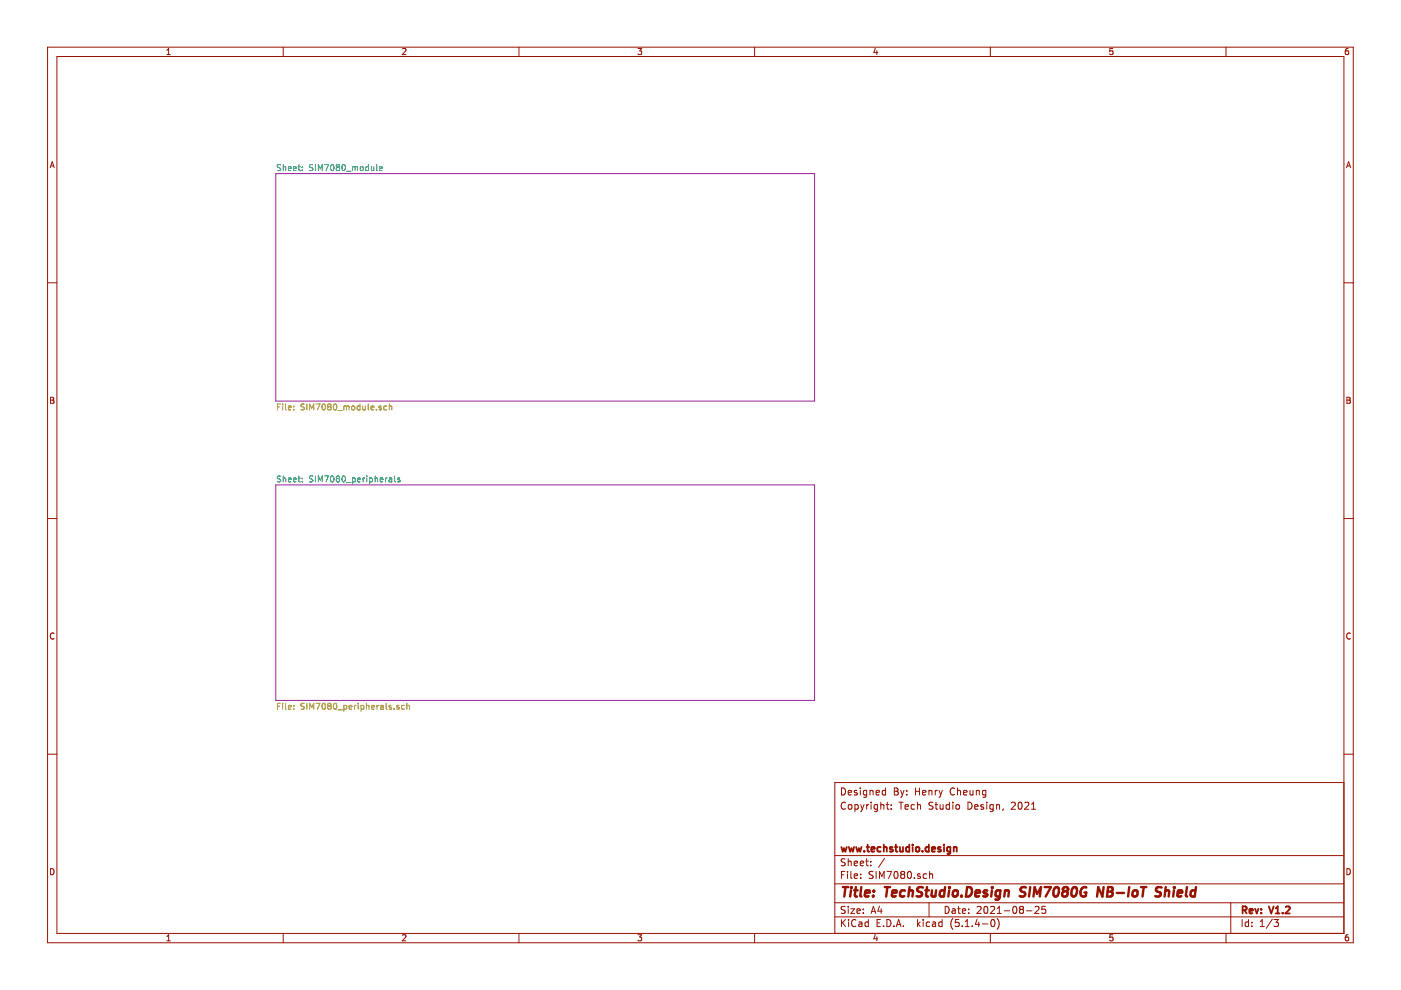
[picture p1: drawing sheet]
<svg xmlns="http://www.w3.org/2000/svg" width="297mm" height="210mm" viewBox="0 0 297 210" stroke-linecap="round" stroke-linejoin="round" font-family="sans-serif">
<path d="M.1 0h297v209.9h-297z" fill-rule="evenodd" fill="#fff" stroke="#fff" stroke-width=".21"/>
<g fill="none" stroke="#981200" stroke-width=".21">
<path d="M10.1 10h276.8v189.9h-276.8zM12.1 12h272.8v185.9h-272.8zM35.4 11.6h.7M35.4 10.6l.4-.3v1.3M60 10v2M85.3 10.4l.5-.1 .3 .3-.8 1h.8M110 10v2M135.3 10.3h.8l-.5 .5 .4 .1v.5l-.2 .2-.5-.2M160 10v2M185.6 10.2l-.3 .9h.8M185.9 10.7v.9M210 10v2"/>
<path d="M235.9 10.3h-.6v.6l.6-.1v.6l-.1 .2-.5-.2M259.9 10v2M285.9 10.3h-.4l-.2 .3-.1 .7 .3 .3 .4-.2v-.6h-.4l-.3 .2M10.6 35.6l.5-1.3 .4 1.3M10.7 35.2h.7M285.5 35.6l.4-1.3 .5 1.3M285.6 35.2h.6M10.1 60h2M284.9 60h2M10.7 84.2h.5l.2 .3-.2 .3 .3 .3-.3 .4h-.5zM10.7 84.8h.5M285.6 84.2h.4l.3 .3-.3 .3 .3 .3-.2 .4h-.5z"/>
<path d="M285.6 84.8h.4M10.1 109.9h2M284.9 109.9h2M11.5 134.3a.58 .58 0 0 0-.8 .5 .58 .58 0 0 0 .8 .6M286.3 134.3a.58 .58 0 0 0-.8 .5 .58 .58 0 0 0 .8 .6M10.1 159.9h2M284.9 159.9h2M178.4 167.1a.75 .75 0 0 1 .9 .7 .75 .75 0 0 1-.9 .8zM179.3 170.2a.59 .59 0 0 0-.8 0 .59 .59 0 0 0-.2 .7 .56 .56 0 0 0 .3 .6 .56 .56 0 0 0 .7 0M179.8 168.1l.8-.2-.1-.3h-.5l-.2 .2 .1 .7h.6M179.9 170.7l.2-.1 .5 .1v.8l-.3 .1-.4-.1zM181.3 170.7l.4-.1 .3 .3-.1 .6-.2 .1-.4-.1"/>
<path d="M181.3 170.6v1.5M181.7 167.6h-.4l-.2 .2 .1 .2 .5 .1v.4h-.6M182.4 167.1v.1M182.4 167.6v1M182.5 170.6l.3 1M182.8 171.6l-.3 .5M183.2 170.6l-.4 1M183.7 167.6h-.4l-.3 .3 .1 .5 .2 .2 .4-.1M183.7 167.6v1.2l-.2 .3-.4-.1M183.7 170.6v1M184.2 170.6l-.5 .3M184.5 167.7l.2-.1h.3l.1 1"/>
<path d="M184.5 167.6v1M184.7 170.1v.1M184.7 170.6v1M185.8 168.1l.7-.2-.1-.3h-.4l-.2 .2v.7h.6M186 170.7l-.4-.1-.3 .3 .1 .6 .2 .1 .4-.1M186 170.6v1.2l-.2 .3-.4-.1M186.7 170.7l.3-.1 .3 .1 .1 .9M186.7 170.1v1.5M187.8 167.6h-.5l-.2 .3v.5l.2 .2 .5-.1M187.8 167.1v1.5M187.9 170.6h.6M188.1 170.1v1.3l.4 .2"/>
<path d="M189 171.5v.1M189 170.7v.1M189.6 167.1h.5l.3 .2-.1 .3-.2 .2 .3 .1 .1 .4-.3 .3h-.6zM189.6 167.8h.5M190.6 170.1h.9M191 167.6l.3 1M191 170.1v1.5M191.3 168.6l-.3 .5M191.7 167.6l-.4 1M191.9 171.1l.7-.2-.1-.2-.4-.1-.2 .2v.7h.6M192.3 168.4v.2M192.3 167.6v.2"/>
<path d="M193.9 170.7l-.5-.1-.2 .3v.6l.2 .1 .5-.1M194.1 167.8h.8M194.1 167.1v1.5M194.5 170.1v1.5M194.5 170.7l.2-.1 .4 .1 .1 .9M194.9 167.1v1.5M195.6 168.1l.7-.2-.1-.3h-.4l-.2 .2 .1 .7h.5M197 167.6v1M197 167.7l.2-.1h.3l.1 1M197.8 170.2l-.6-.1-.2 .3v.3l.7 .3v.5l-.2 .1-.5-.1M198.2 170.6h.6M198.3 167.6v1"/>
<path d="M198.4 170.1v1.3l.4 .2M198.7 167.6l-.4 .3M199.1 167.6l.3 1M199.3 170.6l.1 .9 .3 .1 .2-.1M199.4 168.6l-.3 .5M199.8 167.6l-.4 1M199.9 170.6v1M201.3 170.7l-.4-.1-.3 .3 .1 .6 .2 .1 .4-.1M201.3 170.1v1.5M202 170.1v.1M202 170.6v1M202.4 167.2a.71 .71 0 0 0-1 .5 .71 .71 0 0 0 .7 .9l.3-.2"/>
<path d="M202.7 170.7l.2-.1 .5 .1v.8l-.3 .1-.4-.1zM203 167.7l.2-.1h.4l.1 1M203 167.1v1.5M204.3 168.1l.7-.2-.1-.3h-.4l-.2 .2 .1 .7h.5M205.2 170.1a.76 .76 0 0 1 .9 .7 .76 .76 0 0 1-.9 .8zM205.7 167.6v.9l.4 .1 .2-.2M206.3 167.6v1M206.6 171.1l.8-.2-.1-.2-.4-.1-.3 .2 .1 .7h.6M207 167.7l.2-.1h.4v1M207 167.6v1M208.5 170.7l-.4-.1-.2 .2 .1 .2 .5 .2v.3h-.6M209 167.6h-.4l-.3 .3 .1 .6h.6"/>
<path d="M209 167.6v1.2l-.3 .3-.3-.1M209.2 170.1v.1M209.2 170.6v1M210.6 170.7l-.4-.1-.3 .3v.6l.3 .1 .4-.1M210.6 170.6v1.2l-.3 .3-.4-.1M211.3 170.7l.2-.1 .4 .1v.9M211.3 170.6v1M212.7 171.5l-.1 .3M214.4 170.2l.6-.1 .3 .4-.9 1.1h.9M216 170.2l.2-.1a.81 .81 0 0 1 .5 .7 .81 .81 0 0 1-.5 .8l-.2-.1-.1-.5zM217.3 170.2l.5-.1 .3 .1v.3l-.9 1.1h.9M218.7 171.6h.9"/>
<path d="M218.7 170.5l.4-.4v1.5M284.9 165.9h-107.9v32M10.7 184.2a.65 .65 0 0 1 .8 .6 .65 .65 0 0 1-.8 .7zM35.4 198.5l.4-.3v1.3M35.4 199.5h.7M60 197.9v2M85.3 198.3l.5-.1 .3 .3-.8 1h.8M110 197.9v2M135.3 198.2h.8l-.5 .5 .4 .1v.6l-.2 .1-.5-.1M160 197.9v2M177 194.4h107.9M177 191.4h107.9"/>
<path d="M177 187.4h107.9M177 181.4h107.9M178.4 185.5h.5M178.4 195v1.5M178.6 195.6l.7 .9M179.1 184.8h-.7v1.5M179.2 192.2h-.6l-.3 .2 .2 .4 .6 .3v.4l-.2 .2-.6-.1M179.2 182.1h-.6l-.3 .2 .2 .4 .6 .3v.4l-.2 .2-.6-.1M179.3 195l-.9 .8M179.7 184.8v.1M179.7 185.3v1M179.8 182.1v1.5"/>
<path d="M179.8 192.2v.1M179.8 192.7v1M179.8 182.7l.2-.1h.4l.1 1M179.9 195v.1M179.9 195.5v1M180.4 192.7h.8l-.8 1h.8M180.4 184.8v1.3l.2 .2M181.1 185.8l.7-.2v-.3h-.5l-.2 .2 .1 .7h.6M181.1 183.1l.7-.2v-.3h-.5l-.2 .2 .1 .7h.6M181.5 195.1a.59 .59 0 0 0-.8 0 .59 .59 0 0 0-.1 .7 .56 .56 0 0 0 .2 .6 .56 .56 0 0 0 .7-.1M181.7 193.2l.7-.2-.1-.2-.4-.1-.2 .2 .1 .7h.5M182.1 195.5h.6l.1 1"/>
<path d="M182.4 183.1l.7-.2-.1-.3h-.4l-.2 .2 .1 .7h.5M182.5 186.1v.2M182.5 185.3v.2M182.8 195.8l-.5 .1-.3 .2 .3 .4 .5-.1M183 193.5v.2M183 192.8v.1M183.5 182.6h.6M183.7 182.1v1.3l.4 .2M184.1 195.5h-.4l-.3 .2 .1 .6 .2 .2 .4-.1M184.1 195v1.5M184.6 183.4v.2M184.6 182.6v.2"/>
<path d="M184.7 193.7l.5-1.5 .5 1.5M184.8 193.2h.8M185.1 184.8h-.6l-.2 .2v.3l.7 .4v.4l-.2 .2-.5-.1M185.6 198.1l-.3 .9h.8M185.8 184.8v1.5M185.9 198.6v.9M186 195.7h.5M186.5 192.1l-.4 1.1h1M186.5 186.3v-1.5l.5 1 .5-1v1.5M186.7 195h-.7v1.5h.7M186.8 192.7v1M187.3 196.3v.2"/>
<path d="M187.5 182l-1.2 1.9M188 195a.76 .76 0 0 1 .9 .7 .76 .76 0 0 1-.9 .8zM188 184.8h1l-.6 1.5M189.5 196.3v.2M189.7 184.9l.2-.1a.8 .8 0 0 1 .5 .7 .8 .8 0 0 1-.5 .8l-.2-.2-.2-.4zM190 196.5l.5-1.5 .5 1.5M190.2 196h.7M191.2 185.4l-.2-.3 .2-.3h.3l.3 .2-.3 .4M191.2 185.4l-.2 .3v.4l.2 .2h.3l.3-.3v-.3l-.3-.3M191.2 185.4h.3M191.5 196.3v.2M192.5 184.9l.2-.1a.8 .8 0 0 1 .6 .7 .8 .8 0 0 1-.6 .8l-.3-.6z"/>
<path d="M193.9 186.1v.2M194.5 195v1.5M194.7 195.9l.4 .6M195.1 185.3h-.4l-.2 .2 .1 .2 .5 .1v.4h-.6M195.1 195.5l-.6 .5M195.7 195v.1M195.7 195.5v1M196.4 185.3h-.4l-.3 .2 .1 .6 .2 .2 .4-.1M197 191.4v3M197.1 195.5h-.4l-.3 .2v.6l.3 .2 .4-.1M197.1 185.4l.2-.1h.4v1M197.1 184.8v1.5"/>
<path d="M197.7 195.5h.6l.1 1M198.4 195.8l-.7 .3 .2 .4 .5-.1M199.7 195.5h-.4l-.3 .2 .1 .6 .2 .2 .4-.1M199.7 195v1.5M200.4 192.2a.75 .75 0 0 1 .8 .7 .75 .75 0 0 1-.8 .8zM201.9 192.8h.6v.9M202 194.8a1.71 1.71 0 0 0 0 2.2M202.5 193l-.5 .1-.2 .2 .2 .4 .5-.1M203 192.7h.6M203.2 192.2v1.3l.4 .2M203.3 195h-.7l-.1 .7 .7-.1 .2 .2-.1 .5-.2 .2-.6-.2M204 196.3v.2"/>
<path d="M204 193.2l.7-.2v-.2l-.5-.1-.2 .2 .1 .7h.6M204.6 196.5h.9M204.6 195.4l.5-.4v1.5M205.4 193.5v.2M205.4 192.8v.1M206.1 196.3v.2M207.2 192.3l.5-.1 .3 .4-.9 1.1h.9M207.2 194.9l-.4 1.1h.9M207.5 195.5v1M208.3 195.9h1.1M208.7 192.3l.4-.1a.85 .85 0 0 1-.1 1.5l-.3-.2-.1-.4zM210 197.9v2"/>
<path d="M210 192.3l.6-.1 .3 .4-1 1.1h1M210.3 195h.1a.8 .8 0 0 1 .6 .7 .8 .8 0 0 1-.6 .8 1 1 0 0 1-.1-1.5zM211.4 194.8a1.71 1.71 0 0 1 0 2.2M211.4 193.7h.9M211.4 192.6l.5-.4v1.5M212.9 193.1h1.2M214.9 192.3l.2-.1a.8 .8 0 0 1 .5 .7 .8 .8 0 0 1-.5 .8l-.4-.6zM216.4 192.8l-.3-.3 .3-.3h.3l.3 .2-.3 .4M216.4 192.8l-.3 .3 .1 .4 .2 .2h.3l.3-.3v-.3l-.3-.3M216.4 192.8h.3M217.6 193.1h1.2M219.4 192.3l.6-.1 .2 .1 .1 .3-.9 1.1h.9"/>
<path d="M221.7 192.2h-.8v.7l.7-.1 .1 .2v.5l-.3 .2-.5-.2M235.9 198.2h-.6v.6l.6-.1v.7l-.1 .1-.5-.1M259.9 197.9v2M260.9 191.4v6.5M263.4 195v1.5M264.7 195.5h-.4l-.3 .2 .1 .7h.6M264.7 195v1.5M265.4 196.3v.2M265.4 195.5v.2M267.2 196.5h.9M267.2 195.4l.4-.4v1.5M269.8 194.9l-1.3 1.9"/>
<path d="M270.1 195h1l-.6 .5 .5 .2v.6l-.2 .2-.7-.2M285.6 184.2a.65 .65 0 0 1 .7 .6 .65 .65 0 0 1-.7 .7zM285.9 198.2h-.4l-.2 .3-.1 .7 .3 .3 .4-.1v-.7h-.4l-.3 .2"/>
</g>
<g fill="none" stroke="#981200" stroke-width=".38">
<path d="M178.4 179.6l.3 1 .3-.7 .2 .7 .3-1M180 179.6l.2 1 .3-.7 .3 .7 .3-1M181.5 179.6l.3 1 .3-.7 .3 .7 .3-1M183.7 179.6h.6M184 179.1v1.3l.3 .2M186.7 179.7l-.4-.1-.3 .3 .1 .5 .2 .2 .4-.1M187.4 179.7l.2-.1 .3 .1 .1 .9M187.4 179.1v1.5M189.2 179.7l-.3-.1-.3 .2 .1 .2 .5 .1v.4h-.6M189.7 179.6h.6M189.9 179.1v1.3l.4 .2M190.8 179.6l.1 .9 .3 .1 .2-.2"/>
<path d="M191.4 179.6v1M192.8 179.7l-.4-.1-.3 .3 .1 .5 .2 .2 .4-.1M192.8 179.1v1.5M193.5 179.1v.1M193.5 179.6v1M194.2 179.7l.2-.1 .5 .1v.7l-.3 .2-.4-.2zM196.9 179.7l-.4-.1-.3 .3 .1 .5 .2 .2 .4-.1M196.9 179.1v1.5M199.4 179.7l-.3-.1-.2 .2v.2l.5 .1v.4h-.5M200.1 179.1v.1M200.1 179.6v1M201.5 179.7l-.4-.1-.3 .3 .1 .5 .2 .2 .4-.1"/>
<path d="M201.5 179.6v1.2l-.3 .3-.3-.1M202.2 179.7l.2-.1 .4 .1v.9M202.2 179.6v1M183.2 180.4v.2M184.7 180.1l.8-.2-.1-.2-.5-.1-.2 .2 .1 .7h.6M195.6 180.4v.2M197.6 180.1l.7-.2-.1-.2-.4-.1-.2 .2v.7h.6M263.5 193l.7-.1 .1-.2-.1-.4-.2-.1h-.5v1.5M263.8 193l.5 .7M264.9 193.2l.7-.2-.1-.2-.4-.1-.2 .2 .1 .7h.5M266.1 192.7l.4 1 .3-1M267.4 193.5v.2"/>
<path d="M267.4 192.8v.1M269 192.2l.5 1.5 .5-1.5M270.5 193.7h.8M270.5 192.6l.4-.4v1.5M272 193.5v.2M272.6 192.3l.6-.1 .3 .4-1 1.1h1"/>
</g>
<g fill="none" stroke="#981200" stroke-width=".51">
<path d="M178.7 188.1h1.1M179.3 188.1l-.3 2M180.4 188.8l-.2 1.3M180.5 188.1v.2M180.5 188.1l.1 .1-.1 .1M181.1 188.8h.7M181.5 188.1l-.3 1.7 .1 .2 .4 .1M182.6 188.1l-.2 1.7 .2 .3M183.4 189.4l1-.2-.1-.4h-.5l-.4 .2v1h.8M185.1 189.9v.2M185.3 188.8l.1 .1-.2 .1M185.3 188.8l-.1 .2"/>
<path d="M187.6 188.1h1.1M188.1 188.1l-.2 2M189.1 189.4l1-.2-.1-.4h-.7l-.2 1 .2 .3 .6-.1M191.9 188.8h-.8l-.2 .3-.1 .6 .3 .4 .6-.1M192.7 188.9l.3-.1h.5l-.1 1.3M192.8 188.1l-.2 2M195.7 188.2l-.8-.1-.3 .2a.44 .44 0 0 0-.1 .4 .44 .44 0 0 0 .3 .3l.4 .1a.48 .48 0 0 1 .3 .6 .48 .48 0 0 1-.5 .4l-.7-.1M196.2 188.8h.8M196.5 188.1l-.2 1.7 .1 .2 .4 .1M197.6 188.8v1.2l.4 .1 .3-.2M198.5 188.8l-.2 1.3M200.3 188.8h-.8l-.2 .3-.1 .6 .3 .4 .6-.1"/>
<path d="M200.4 188.1l-.3 2M201.2 188.8l-.1 1.3M201.3 188.1v.2M201.3 188.1l.1 .1-.1 .1M202.2 188.9l.3-.1 .5 .1v.8l-.2 .3a.53 .53 0 0 1-.7-.1zM203.9 189.9v.2M203.9 189.9l-.1 .1 .1 .1M205 188.1a1 1 0 0 1 1.1 .7 1 1 0 0 1-.5 1.2l-.8 .1zM206.8 189.4l1-.2-.1-.4h-.7l-.3 1 .3 .3 .6-.1M209.3 188.8a.49 .49 0 0 0-.7 .3l.7 .6-.3 .4-.5-.1M210.3 188.8l-.1 1.3M210.4 188.1l-.1 .1 .1 .1"/>
<path d="M210.4 188.1v.2M212.1 188.8h-.6l-.4 .3v.8l.3 .2 .6-.1M212.1 188.8l-.3 1.8a.53 .53 0 0 1-.8 .1M213.1 188.9l.3-.1h.4v1.3M213.1 188.8l-.2 1.3M217.5 188.2l-.7-.1-.4 .4 .1 .4 .8 .4-.1 .6a.87 .87 0 0 1-1 .1M218.4 188.1l-.2 2M219.1 190.1l.3-2 .5 1.4 .8-1.4-.2 2M221.5 188.1h1.3l-1.1 2M223.7 188.3l.1-.1a.45 .45 0 0 1 .7 .3v.8l-.3 .6-.3 .2-.4-.2a1.64 1.64 0 0 1 .2-1.6zM225.7 188.9l-.3-.1-.1-.3a.65 .65 0 0 1 1.1-.2l.1 .3-.5 .3M225.7 188.9l-.2 .1a.67 .67 0 0 0-.2 .9v.1a.67 .67 0 0 0 .9 0 .67 .67 0 0 0 .1-.9l-.3-.2"/>
<path d="M225.7 188.9h.3M227.6 188.2a.44 .44 0 0 1 .4-.1 .44 .44 0 0 1 .3 .4 1.15 1.15 0 0 1-.8 1.6 1.27 1.27 0 0 1 .1-1.9zM230.3 188.2a1.02 1.02 0 0 0-1.2 .6 1.02 1.02 0 0 0 .5 1.3l.6-.2 .1-.7h-.4M234 188.1l-.3 2-.9-2-.2 2M234.8 189h.7M235 188.1l.8 .1 .1 .5-.4 .3 .3 .1a.56 .56 0 0 1-.3 1h-.8zM236.8 189.3h1.5M239.4 188.1l-.2 2M240.3 188.9l.3-.1 .5 .1v.8l-.2 .3a.53 .53 0 0 1-.7-.1zM241.9 188.1h1.2M242.5 188.1l-.3 2M246.3 188.2l-.8-.1-.4 .4 .1 .4 .8 .4v.6a.91 .91 0 0 1-1.1 .1"/>
<path d="M247.1 188.9l.3-.1h.4v1.3M247.2 188.1l-.3 2M248.9 188.8l-.2 1.3M249 188.1l-.1 .1 .1 .1M249 188.1v.2M249.7 189.4l.9-.2v-.4h-.8l-.2 1 .3 .3 .6-.1M251.7 188.1l-.3 1.7 .3 .3M253.5 188.8h-.8l-.2 .3-.1 .6 .3 .4 .6-.1M253.6 188.1l-.3 2"/>
</g>
<path d="M58.5 36.8h114.2v48.2h-114.2zM58.5 102.8h114.2v45.7h-114.2z" fill="none" stroke="#982296" stroke-width=".21"/>
<g fill="none" stroke="#009596" stroke-width=".21">
<path d="M59.5 35l-.5-.1-.2 .1v.4l.6 .2 .1 .3-.2 .3-.5-.1M60 34.9v1.3M60 35.5l.5-.1 .1 .8M61.1 35.7l.6-.1v-.2l-.4-.1-.2 .2 .1 .6h.5M62.2 35.7l.6-.1v-.2l-.4-.1-.2 .2 .1 .6h.5M63.2 35.3h.5M63.4 34.9v1.1l.3 .2M64.1 36v.2M64.1 35.4v.1M66.3 35l-.4-.1-.2 .1v.4l.5 .2 .1 .3-.2 .3-.5-.1M66.9 34.9v1.3M67.5 36.2v-1.3l.4 .9 .4-.9v1.3"/>
<path d="M68.8 34.9h.9l-.6 1.3M70.2 35l.2-.1a.67 .67 0 0 1 .4 .6 .67 .67 0 0 1-.4 .7l-.3-.5zM71.5 35.5l-.2 .2v.2l.2 .3 .4-.1 .1-.2v-.3l-.2-.1M71.5 35.5l-.2-.3 .2-.3 .5 .1v.3l-.2 .2M71.5 35.5h.3M72.6 35l.2-.1a.67 .67 0 0 1 .4 .6 .67 .67 0 0 1-.4 .7l-.3-.5zM73.5 36.3h.9M74.7 35.5l.4-.2 .2 .2M74.7 35.3v.9M75.3 35.5l.2-.2 .3 .1v.8M75.3 35.5v.7M76.4 35.5l.2-.2 .4 .2-.1 .6-.5-.1z"/>
<path d="M78.1 34.9v1.2h-.5v-.6l.5-.1M78.7 35.3l.1 .8 .5-.1M79.3 35.3v.9M79.9 34.9v1.1l.1 .2M80.5 35.7l.6-.1-.1-.2-.3-.1-.2 .2v.6h.5M59.5 101l-.5-.1-.2 .1v.4l.6 .2 .1 .3-.2 .3-.5-.1M60 100.9v1.3M60 101.5l.5-.1 .1 .8M61.1 101.7l.6-.1v-.2l-.4-.1-.2 .2 .1 .6h.5M62.2 101.7l.6-.1v-.2l-.4-.1-.2 .2 .1 .6h.5M63.2 101.3h.5M63.4 100.9v1.1l.3 .2"/>
<path d="M64.1 101.4v.1M64.1 102.1v.1M66.3 101l-.4-.1-.2 .1v.4l.5 .2 .1 .3-.2 .3-.5-.1M66.9 100.9v1.3M67.5 102.2v-1.3l.4 .9 .4-.9v1.3M68.8 100.9h.9l-.6 1.3M70.2 101l.2-.1a.67 .67 0 0 1 .4 .6 .67 .67 0 0 1-.4 .7l-.3-.5zM71.3 101.2h.1M71.3 101.2l.2-.3h.3l.2 .3M71.3 101.2l.2 .3M71.5 101.5l-.2 .2v.2l.2 .3 .4-.1 .1-.2v-.3l-.2-.1M71.5 101.5h.3"/>
<path d="M72 101.2h.1M72 101.2l-.2 .3M72.6 101l.2-.1a.67 .67 0 0 1 .4 .6 .67 .67 0 0 1-.4 .7l-.3-.5zM73.5 102.3h.9M74.7 101.3v1.3M74.7 101.4l.4-.1 .2 .3-.1 .5h-.5M75.8 101.7l.6-.1v-.2l-.4-.1-.2 .2 .1 .6h.5M77 101.3v.9M77.3 101.3l-.3 .3M77.8 100.9v.1M77.8 101.3v.9M78.3 101.4l.4-.1 .3 .3-.1 .5h-.6"/>
<path d="M78.3 101.3v1.3M79.5 101.5l.5-.1v.8M79.5 100.9v1.3M80.6 101.7l.6-.1-.1-.2-.3-.1-.2 .2 .1 .6h.4M81.8 101.3v.9M82.1 101.3l-.3 .3M82.5 101.4h.5l.1 .8M83.1 101.6l-.6 .3 .1 .3 .5-.1M83.7 100.9v1.1l.2 .2M84.8 101.4l-.3-.1-.2 .2v.2l.5 .1v.3h-.5"/>
</g>
<g fill="none" stroke="#969400" stroke-width=".21">
<path d="M58.8 86.3h.5M59.4 85.7h-.6v1.2M59.9 85.7v.1M59.9 86.1v.8M60.5 85.7v1l.2 .2M61.1 86.5l.6-.1v-.3h-.4l-.2 .2 .1 .6h.5M62.3 86.8v.1M62.3 86.1v.2M64.5 85.7h-.5l-.1 .1v.4l.6 .2v.3l-.2 .2h-.5M65.1 85.7v1.2M65.7 86.9v-1.2l.4 .9 .4-.9v1.2M67 85.7h.8l-.5 1.2"/>
<path d="M68.4 85.8l.2-.1a.69 .69 0 0 1 .4 .6 .69 .69 0 0 1-.4 .6l-.3-.5zM69.7 86.2l-.2-.2 .2-.3 .4 .1v.3l-.1 .1M69.7 86.2l-.2 .2v.3l.2 .2h.3l.2-.2-.1-.4-.1-.1M69.7 86.2h.3M70.8 85.8l.2-.1a.67 .67 0 0 1 .4 .6 .67 .67 0 0 1-.4 .6l-.3-.5zM71.6 87h1M72.9 86.2l.4-.1 .2 .2M72.9 86.1v.8M73.5 86.3l.2-.2h.3v.8M73.5 86.3v.6M74.7 86.1h.3l.2 .2-.1 .6h-.3l-.3-.2zM76.3 86.1h-.4l-.2 .2 .1 .6h.5"/>
<path d="M76.3 85.7v1.2M76.9 86.1l.1 .8 .5-.1M77.5 86.1v.8M78.1 85.7v1l.1 .2M78.7 86.5l.6-.1-.1-.3h-.4l-.1 .2v.6h.5M79.8 86.8v.1M80.8 86.1h-.3l-.1 .2v.1l.4 .2v.3h-.4M82 86.1h-.4l-.2 .2 .1 .6h.5M82.5 86.2l.5-.1 .1 .8M82.5 85.7v1.2M58.8 149.7h.5M59.4 149.1h-.6v1.3"/>
<path d="M59.9 149.1v.1M59.9 149.5v.9M60.5 149.1v1.1l.2 .2M61.1 150l.6-.1v-.3l-.4-.1-.2 .2 .1 .6h.5M62.3 149.6v.1M62.3 150.3v.1M64.5 149.2l-.5-.1-.1 .1v.5l.6 .2v.3l-.2 .2-.5-.1M65.1 149.1v1.3M65.7 150.4v-1.3l.4 .9 .4-.9v1.3M67 149.1h.8l-.5 1.3M68.4 149.2l.2-.1a.69 .69 0 0 1 .4 .7 .69 .69 0 0 1-.4 .6l-.3-.5zM69.7 149.7l-.2-.3 .2-.3 .4 .1v.3l-.1 .2"/>
<path d="M69.7 149.7l-.2 .2v.3l.2 .2h.3l.2-.2-.1-.4-.1-.1M69.7 149.7h.3M70.9 149.2l.1-.1a.67 .67 0 0 1 .4 .7 .67 .67 0 0 1-.4 .6 .83 .83 0 0 1-.1-1.2zM71.6 150.5h1M72.9 149.5v1.3M72.9 149.6l.4-.1 .2 .3-.1 .5h-.5M74 150l.6-.1-.1-.3-.3-.1-.2 .2 .1 .6h.4M75.2 149.5v.9M75.5 149.5l-.3 .3M75.9 149.1v.1M75.9 149.5v.9M76.5 149.6l.4-.1 .3 .3-.2 .5h-.5"/>
<path d="M76.5 149.5v1.3M77.7 149.7l.5-.1v.8M77.7 149.1v1.3M78.8 150l.6-.1-.1-.3-.3-.1-.2 .2 .1 .6h.4M79.9 149.5v.9M80.3 149.5l-.4 .3M80.7 149.6h.5l.1 .8M81.3 149.9l-.6 .2v.2h.6M81.9 149.1v1.1l.2 .2M82.9 149.6l-.3-.1-.1 .2v.2l.4 .1v.3h-.4M83.6 150.3v.1M84.6 149.6l-.3-.1-.2 .2 .1 .2 .4 .1v.3h-.5"/>
<path d="M85.7 149.6l-.3-.1-.3 .3 .2 .5h.4M86.3 149.7l.5-.1v.8M86.3 149.1v1.3"/>
</g>
</svg>
